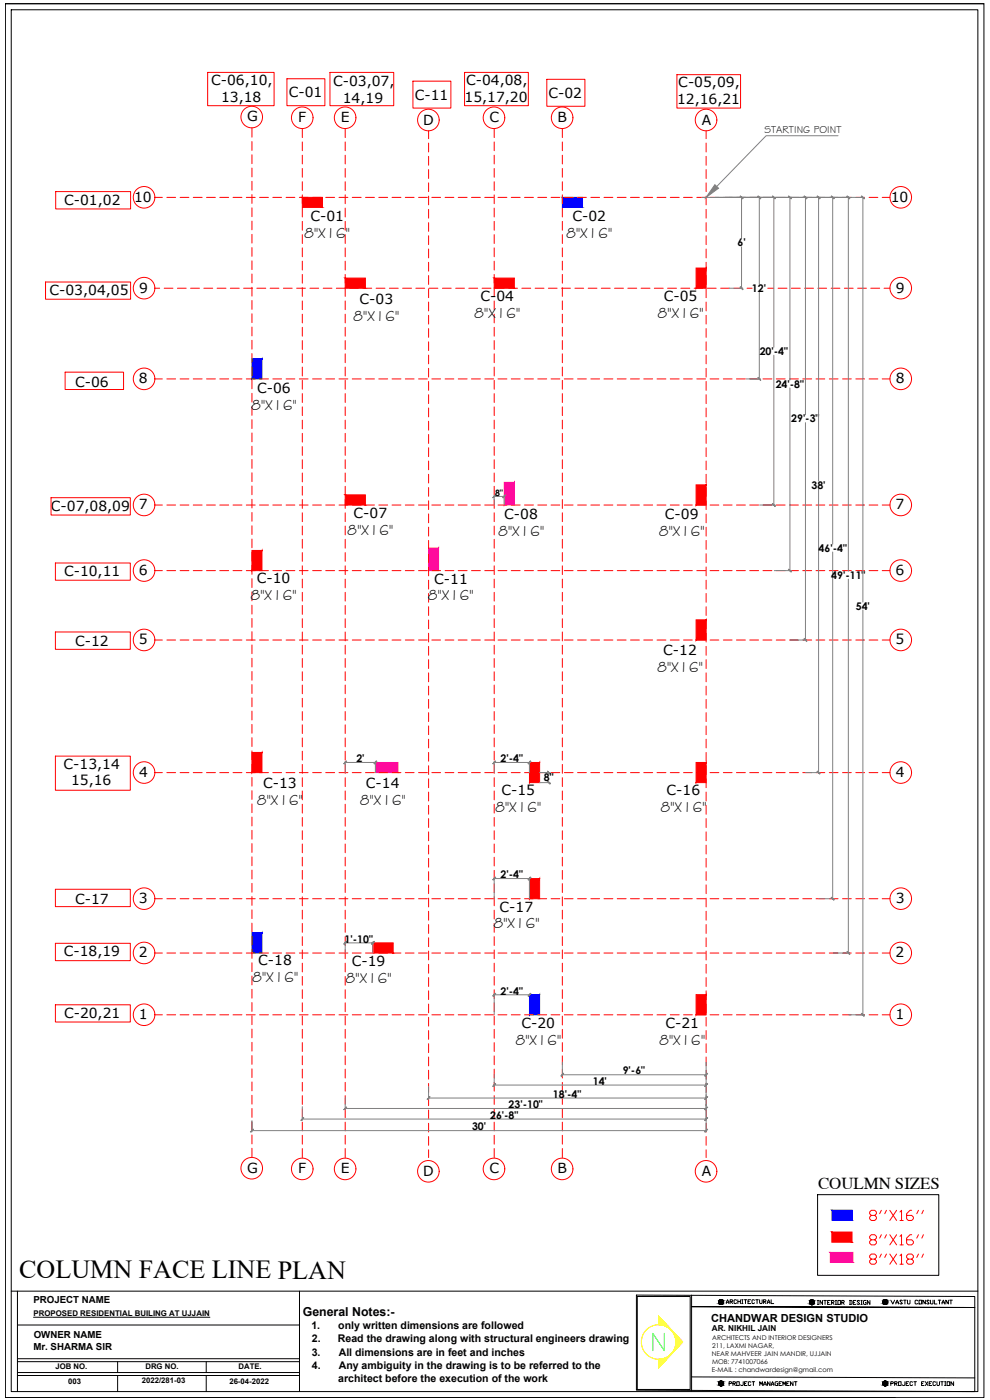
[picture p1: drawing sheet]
<svg xmlns="http://www.w3.org/2000/svg" width="297mm" height="420mm" viewBox="0 0 297 420" stroke-linecap="round" stroke-linejoin="round" font-family="sans-serif">
<defs><g id="words">
<text font-size="7.8" x="5.8" y="383.6">COLUMN FACE LINE PLAN</text>
<text font-size="5" x="245.4" y="356.7">COULMN SIZES</text>
<g font-size="4.5">
<text x="91.2" y="71.3">8&quot;X16&quot;</text>
<text x="169.9" y="71.3">8&quot;X16&quot;</text>
<text x="142.3" y="95.5">8&quot;X16&quot;</text>
<text x="197.3" y="95.5">8&quot;X16&quot;</text>
<text x="106" y="96.3">8&quot;X16&quot;</text>
<text x="75.3" y="123.1">8&quot;X16&quot;</text>
<text x="104.2" y="160.6">8&quot;X16&quot;</text>
<text x="149.5" y="160.8">8&quot;X16&quot;</text>
<text x="197.6" y="160.8">8&quot;X16&quot;</text>
<text x="75.2" y="179.9">8&quot;X16&quot;</text>
<text x="128.3" y="180.2">8&quot;X16&quot;</text>
<text x="197.1" y="201.6">8&quot;X16&quot;</text>
<text x="77.1" y="241.6">8&quot;X16&quot;</text>
<text x="108" y="241.4">8&quot;X16&quot;</text>
<text x="148.6" y="243.6">8&quot;X16&quot;</text>
<text x="198.2" y="243.6">8&quot;X16&quot;</text>
<text x="148.1" y="278.6">8&quot;X16&quot;</text>
<text x="75.7" y="294.7">8&quot;X16&quot;</text>
<text x="103.7" y="295">8&quot;X16&quot;</text>
<text x="154.6" y="313.5">8&quot;X16&quot;</text>
<text x="197.8" y="313.5">8&quot;X16&quot;</text>
</g>
<g font-size="4.2">
<text x="63.4" y="25.6">C-06,10,</text>
<text x="86.6" y="29.2">C-01</text>
<text x="99.9" y="25.9">C-03,07,</text>
<text x="124.4" y="29.9">C-11</text>
<text x="139.9" y="25.5">C-04,08,</text>
<text x="164.5" y="29.4">C-02</text>
<text x="203.5" y="26.1">C-05,09,</text>
<text x="66.3" y="30.7">13,18</text>
<text x="102.9" y="31">14,19</text>
<text x="139.4" y="30.6">15,17,20</text>
<text x="203.1" y="31.3">12,16,21</text>
<text x="74.1" y="36.5">G</text>
<text x="89.5" y="36.7">F</text>
<text x="102.3" y="36.7">E</text>
<text x="127" y="37.4">D</text>
<text x="146.9" y="36.7">C</text>
<text x="167.3" y="36.7">B</text>
<text x="210.6" y="37.4">A</text>
<text x="19.2" y="61.4">C-01,02</text>
<text x="40.2" y="60.6">10</text>
<text x="267.3" y="60.6">10</text>
<text x="93.1" y="66.3">C-01</text>
<text x="171.7" y="66.3">C-02</text>
<text x="14.8" y="88.6">C-03,04,05</text>
<text x="41.7" y="87.8">9</text>
<text x="268.8" y="87.8">9</text>
<text x="107.9" y="91.3">C-03</text>
<text x="144.1" y="90.5">C-04</text>
<text x="199.2" y="90.5">C-05</text>
<text x="22.5" y="116">C-06</text>
<text x="41.7" y="115">8</text>
<text x="77.2" y="118">C-06</text>
<text x="268.8" y="115">8</text>
<text x="15.3" y="153.3">C-07,08,09</text>
<text x="41.7" y="152.9">7</text>
<text x="106.1" y="155.5">C-07</text>
<text x="151.3" y="155.7">C-08</text>
<text x="199.5" y="155.7">C-09</text>
<text x="268.7" y="152.9">7</text>
<text x="19.2" y="172.9">C-10,11</text>
<text x="41.7" y="172.6" transform="rotate(1 41.7 172.6)">6</text>
<text x="268.7" y="172.6" transform="rotate(1 268.7 172.6)">6</text>
<text x="77" y="174.9">C-10</text>
<text x="130.3" y="175.1">C-11</text>
<text x="22.5" y="194">C-12</text>
<text x="41.6" y="193.4">5</text>
<text x="199" y="196.6">C-12</text>
<text x="268.7" y="193.4">5</text>
<text x="19.1" y="230.6">C-13,14</text>
<text x="41.7" y="233.2">4</text>
<text x="268.8" y="233.2">4</text>
<text x="21.3" y="235.7">15,16</text>
<text x="78.9" y="236.5">C-13</text>
<text x="109.8" y="236.4">C-14</text>
<text x="150.4" y="238.5">C-15</text>
<text x="200" y="238.5">C-16</text>
<text x="22.5" y="271.2">C-17</text>
<text x="41.7" y="271">3</text>
<text x="149.9" y="273.6">C-17</text>
<text x="268.8" y="271">3</text>
<text x="19.1" y="287">C-18,19</text>
<text x="41.7" y="287.3">2</text>
<text x="268.7" y="287.3">2</text>
<text x="77.5" y="289.7">C-18</text>
<text x="105.6" y="289.9">C-19</text>
<text x="19.2" y="305.5">C-20,21</text>
<text x="41.6" y="305.9" transform="rotate(1 41.6 305.9)">1</text>
<text x="268.7" y="305.9" transform="rotate(1 268.7 305.9)">1</text>
<text x="156.4" y="308.5">C-20</text>
<text x="199.7" y="308.5">C-21</text>
<text x="74.1" y="351.9">G</text>
<text x="89.5" y="352.1">F</text>
<text x="102.3" y="352.1">E</text>
<text x="127" y="352.9" transform="rotate(-1 127 352.9)">D</text>
<text x="146.9" y="352.1">C</text>
<text x="167.3" y="352.1">B</text>
<text x="210.6" y="352.9" transform="rotate(-1 210.6 352.9)">A</text>
</g>
<text font-size="3.7" x="90.8" y="394.9">General Notes:-</text>
<text font-size="3.3" x="213.4" y="396.7">CHANDWAR DESIGN STUDIO</text>
<g font-size="3.2">
<text x="221.3" y="74">6'</text>
<text x="225.6" y="87.6">12'</text>
<text x="228" y="106.5">20'-4&quot;</text>
<text x="232.7" y="116.3">24'-8&quot;</text>
<text x="237.4" y="126.8">29'-3&quot;</text>
<text x="243.5" y="146.7">38'</text>
<text x="245.6" y="165.6">46'-4&quot;</text>
<text x="249.4" y="173.7">49'-11&quot;</text>
<text x="256.8" y="183">54'</text>
<text x="106.9" y="228.8">2'</text>
<text x="150.2" y="228.8">2'-4&quot;</text>
<text x="163.2" y="234.5">8&quot;</text>
<text x="150.2" y="263.6">2'-4&quot;</text>
<text x="103.4" y="282.9">1'-10&quot;</text>
<text x="150.2" y="298.5">2'-4&quot;</text>
<text x="186.8" y="322.5">9'-6&quot;</text>
<text x="165.9" y="329.5">18'-4&quot;</text>
<text x="177.9" y="325.6">14'</text>
<text x="147.1" y="335.8">26'-8&quot;</text>
<text x="152.6" y="332.6">23'-10&quot;</text>
<text x="141.6" y="339.2">30'</text>
<text x="93.4" y="399">1.</text>
<text x="101.5" y="399">only written dimensions are followed</text>
<text x="93.5" y="406.8">3.</text>
<text x="93.6" y="402.9">2.</text>
<text x="101.4" y="402.9">Read the drawing along with structural engineers drawing</text>
<text x="101.6" y="406.8">All dimensions are in feet and inches</text>
<text x="93.6" y="410.8">4.</text>
<text x="101.6" y="410.8">Any ambiguity in the drawing is to be referred to the</text>
<text x="101.5" y="414.8">architect before the execution of the work</text>
</g>
<text font-size="3.1" x="229.3" y="39.9">STARTING POINT</text>
<g font-size="2.9">
<text x="10" y="390.9">PROJECT NAME</text>
<text x="10.1" y="401.6">OWNER NAME</text>
<text x="10" y="405.1">Mr. SHARMA SIR</text>
</g>
<text font-size="2.6" x="148.5" y="148.9">8&quot;</text>
<text font-size="2.5" x="213.6" y="399.4">AR. NIKHIL JAIN</text>
<text font-size="2.4" x="10.1" y="394.8">PROPOSED RESIDENTIAL BUILING AT UJJAIN</text>
<g font-size="2.3">
<text x="16.6" y="410.9">JOB NO.</text>
<text x="43.6" y="410.9">DRG NO.</text>
<text x="71.6" y="410.9">DATE.</text>
<text x="20.5" y="415.3">003</text>
<text x="42.5" y="415.1">2022/281-03</text>
<text x="68.8" y="415.3">26-04-2022</text>
</g>
<g font-size="2">
<text x="213.6" y="407">NEAR MAHVEER JAIN MANDIR, UJJAIN</text>
<text x="213.7" y="402.3">ARCHITECTS AND INTERIOR DESIGNERS</text>
<text x="213.7" y="404.6">211, LAXMI NAGAR,</text>
<text x="213.6" y="411.8">E-MAIL : chandwardesign@gmail.com</text>
<text x="213.6" y="409.4">MOB: 7741007066</text>
</g>
</g></defs>
<!-- layer: RV_Elevation Thin -->
<g fill="#f00" stroke="#f00" stroke-width=".3">
<path d="M90.7 59.2l6.1 3v-3zM90.7 59.2l6.1 3h-6.1z"/>
<path d="M103.6 83.5l6 3v-3zM103.6 83.5l6 3h-6z"/>
<path d="M148.3 83.5l6 3v-3zM148.3 83.5l6 3h-6z"/>
<path d="M103.6 148.5l6 3.1v-3.1zM103.6 148.5l6 3.1h-6z"/>
<path d="M75.6 165.2v6.1l3-6.1zM78.6 165.2v6.1h-3z"/>
<path d="M75.6 225.8v6.1l3-6.1zM78.6 225.8v6.1h-3z"/>
<path d="M208.9 298.5v6.1l3-6.1zM211.9 298.5v6.1h-3z"/>
<path d="M111.9 283l6.1 3v-3zM111.9 283l6.1 3h-6.1z"/>
<path d="M208.9 80.4v6.1l3-6.1zM211.9 80.4v6.1h-3z"/>
<path d="M208.9 145.5v6.1l3-6.1zM211.9 145.5v6.1h-3z"/>
<path d="M208.9 228.8v6.1l3-6.1zM211.9 228.8v6.1h-3z"/>
<path d="M208.9 186v6.1l3-6.1zM211.9 186v6.1h-3z"/>
<path d="M158.9 228.8v6.1l3-6.1zM161.9 228.8v6.1h-3z"/>
<path d="M158.9 263.7v6l3-6zM161.9 263.7v6h-3z"/>
<path d="M249.6 369.8l6 3v-3zM249.6 369.8l6 3h-6z"/>
</g>
<g fill="#00f" stroke="#00f" stroke-width=".3">
<path d="M168.7 59.2l6.1 3v-3zM168.7 59.2l6.1 3h-6.1z"/>
<path d="M75.6 107.7v6l3-6zM78.6 107.7v6h-3z"/>
<path d="M75.6 279.9v6.1l3-6.1zM78.6 279.9v6.1h-3z"/>
<path d="M158.9 298.5v6.1l3-6.1zM161.9 298.5v6.1h-3z"/>
<path d="M249.6 363.2l6.1 3v-3zM249.6 363.2l6.1 3h-6.1z"/>
</g>
<g fill="#f0f" stroke="#f0f" stroke-width=".3">
<path d="M128.6 164.4v6.9l3-6.9zM131.6 164.4v6.9h-3z"/>
<path d="M151.3 144.8v6.8l3-6.8zM154.3 144.8v6.8h-3z"/>
<path d="M112.6 228.8l6.9 3.1v-3.1zM112.6 228.8l6.9 3.1h-6.9z"/>
<path d="M249.1 375.8v3.1h6.8zM249.1 375.8h6.8v3.1z"/>
</g>
<!-- layer: dim1 -->
<g fill="none" stroke="#f00" stroke-width=".3">
<path d="M62.3 21.7h19.9v10h-19.9zM75.6 38.4v2.8M86.1 23.6h11.4v8.1h-11.4zM90.7 38.6v2.7M99 21.7h19.1v10h-19.1zM103.6 38.6v2.7M123.9 24.4h11.4v8h-11.4zM128.6 39.3v2.3M139.4 21.7h19.1v10h-19.1zM148.3 38.6v2.7M164.1 23.8h11.4v8.1h-11.4zM168.7 38.6v2.7"/>
<path d="M203.1 22.4h19.1v10h-19.1zM211.9 39.3v2.3M16.7 57.5h22.5v5.2h-22.5zM46.4 59.2h2.3M50.1 59.2h2.6M54 59.2h2.7M58 59.2h2.6M62 59.2h2.6M65.9 59.2h2.7M69.9 59.2h2.7M73.9 59.2h2.7M75.6 42.5v2.6"/>
<path d="M75.6 46.5v2.6M75.6 50.4v2.7M75.6 54.4v2.7M75.6 58.4v2.7M77.9 59.2h2.6M81.9 59.2h2.6M85.8 59.2h2.7M89.8 59.2h2.6M90.7 42.6v2.6M90.7 46.6v2.6M90.7 50.6v2.6M90.7 54.5v2.7"/>
<path d="M90.7 58.5v2.6M93.8 59.2h2.6M97.7 59.2h2.7M101.7 59.2h2.7M103.6 42.6v2.6M103.6 46.6v2.6M103.6 50.6v2.6M103.6 54.5v2.7M103.6 58.5v2.6M105.7 59.2h2.7M109.7 59.2h2.6M113.7 59.2h2.6"/>
<path d="M117.6 59.2h2.7M121.6 59.2h2.6M125.6 59.2h2.6M128.6 42.9v2.7M128.6 46.9v2.7M128.6 50.9v2.7M128.6 54.9v2.6M128.6 58.9v2.6M129.6 59.2h2.6M133.5 59.2h2.7M137.5 59.2h2.7M141.5 59.2h2.6"/>
<path d="M145.4 59.2h2.7M148.3 42.6v2.6M148.3 46.6v2.6M148.3 50.6v2.6M148.3 54.5v2.7M148.3 58.5v2.6M149.4 59.2h2.7M153.4 59.2h2.7M157.4 59.2h2.6M161.4 59.2h2.6M165.3 59.2h2.7M168.7 42.6v2.6"/>
<path d="M168.7 46.6v2.6M168.7 50.6v2.6M168.7 54.5v2.7M168.7 58.5v2.6M169.3 59.2h2.6M173.3 59.2h2.6M177.3 59.2h2.6M181.2 59.2h2.7M185.2 59.2h2.7M189.2 59.2h2.6M193.2 59.2h2.6M197.1 59.2h2.7"/>
<path d="M201.1 59.2h2.7M205.1 59.2h2.6M209.1 59.2h2.6M211.9 42.9v2.7M211.9 46.9v2.7M211.9 50.9v2.7M211.9 54.9v2.6M211.9 58.9v2.6M213 59.2h2.7M217 59.2h2.7M221 59.2h2.6M224.9 59.2h2.7"/>
<path d="M228.9 59.2h2.7M232.9 59.2h2.7M236.9 59.2h2.7M240.9 59.2h2.6M244.8 59.2h2.7M248.8 59.2h2.6M252.8 59.2h2.6M256.8 59.2h2.6M260.8 59.2h2.6M264.7 59.2h2.3M75.6 62.4v2.6M75.6 66.4v2.6"/>
<path d="M75.6 70.3v2.7M75.6 74.3v2.6M75.6 78.3v2.6M90.7 62.5v2.6M90.7 66.4v2.7M90.7 70.4v2.7M90.7 74.4v2.7M90.7 78.4v2.6M103.6 62.5v2.6M103.6 66.4v2.7M103.6 70.4v2.7M103.6 74.4v2.7"/>
<path d="M103.6 78.4v2.6M128.6 62.8v2.7M128.6 66.8v2.6M128.6 70.8v2.6M128.6 74.7v2.7M128.6 78.7v2.7M148.3 62.5v2.6M148.3 66.4v2.7M148.3 70.4v2.7M148.3 74.4v2.7M148.3 78.4v2.6M168.7 62.5v2.6"/>
<path d="M168.7 66.4v2.7M168.7 70.4v2.7M168.7 74.4v2.7M168.7 78.4v2.6M211.9 62.8v2.7M211.9 66.8v2.6M211.9 70.8v2.6M211.9 74.7v2.7M211.9 78.7v2.7M13.7 84.6h25.5v5.2h-25.5zM46.4 86.5h1.5M49.3 86.5h2.6"/>
<path d="M53.2 86.5h2.7M57.2 86.5h2.6M61.2 86.5h2.6M65.1 86.5h2.7M69.1 86.5h2.7M73.1 86.5h2.7M75.6 82.2v2.7M75.6 86.2v2.7M75.6 90.2v2.7M75.6 94.2v2.6M75.6 98.1v2.7M77.1 86.5h2.6"/>
<path d="M81.1 86.5h2.6M85 86.5h2.7M89 86.5h2.6M90.7 82.4v2.6M90.7 86.3v2.7M90.7 90.3v2.6M90.7 94.3v2.6M90.7 98.2v2.7M93 86.5h2.6M97 86.5h2.6M100.9 86.5h2.7M103.6 82.4v2.6"/>
<path d="M103.6 86.3v2.7M103.6 90.3v2.6M103.6 94.3v2.6M103.6 98.2v2.7M104.9 86.5h2.7M108.9 86.5h2.6M112.8 86.5h2.7M116.8 86.5h2.7M120.8 86.5h2.7M124.8 86.5h2.6M128.6 82.7v2.7M128.6 86.7v2.6"/>
<path d="M128.6 90.6v2.7M128.6 94.6v2.7M128.6 98.6v2.6M128.8 86.5h2.6M132.7 86.5h2.7M136.7 86.5h2.6M140.7 86.5h2.6M144.6 86.5h2.7M148.3 82.4v2.6M148.3 86.3v2.7M148.3 90.3v2.6M148.3 94.3v2.6"/>
<path d="M148.3 98.2v2.7M148.6 86.5h2.7M152.6 86.5h2.7M156.6 86.5h2.6M160.6 86.5h2.6M164.5 86.5h2.7M168.5 86.5h2.6M168.7 82.4v2.6M168.7 86.3v2.7M168.7 90.3v2.6M168.7 94.3v2.6M168.7 98.2v2.7"/>
<path d="M172.5 86.5h2.6M176.5 86.5h2.6M180.4 86.5h2.7M184.4 86.5h2.7M188.4 86.5h2.6M192.3 86.5h2.7M196.3 86.5h2.7M200.3 86.5h2.7M204.3 86.5h2.7M208.3 86.5h2.6M211.9 82.7v2.7M211.9 86.7v2.6"/>
<path d="M211.9 90.6v2.7M211.9 94.6v2.7M211.9 98.6v2.6M212.2 86.5h2.7M216.2 86.5h2.6M220.2 86.5h2.6M224.1 86.5h1.6M230.4 86.5h1.7M233.5 86.5h2.6M237.4 86.5h2.7M241.4 86.5h2.7M245.4 86.5h2.6"/>
<path d="M249.4 86.5h2.6M253.4 86.5h2.6M257.3 86.5h2.7M261.3 86.5h2.6M265.2 86.5h1.8M19.5 111.7h17.6v5.2h-17.6zM46.4 113.7h2.3M50.1 113.7h2.6M54 113.7h2.7M58 113.7h2.6M62 113.7h2.6M65.9 113.7h2.7"/>
<path d="M69.9 113.7h2.7M73.9 113.7h2.7M75.6 102.1v2.7M75.6 106.1v2.6M75.6 110.1v2.6M75.6 114.1v2.6M75.6 118v2.7M77.9 113.7h2.6M81.9 113.7h2.6M85.8 113.7h2.7M89.8 113.7h2.6M90.7 102.2v2.7"/>
<path d="M90.7 106.2v2.7M90.7 110.2v2.6M90.7 114.1v2.7M90.7 118.1v2.7M93.8 113.7h2.6M97.7 113.7h2.7M101.7 113.7h2.7M103.6 102.2v2.7M103.6 106.2v2.7M103.6 110.2v2.6M103.6 114.1v2.7M103.6 118.1v2.7"/>
<path d="M105.7 113.7h2.7M109.7 113.7h2.6M113.7 113.7h2.6M117.6 113.7h2.7M121.6 113.7h2.6M125.6 113.7h2.6M128.6 102.6v2.6M128.6 106.6v2.6M128.6 110.5v2.7M128.6 114.5v2.7M128.6 118.5v2.6M129.6 113.7h2.6"/>
<path d="M133.5 113.7h2.7M137.5 113.7h2.7M141.5 113.7h2.6M145.4 113.7h2.7M148.3 102.2v2.7M148.3 106.2v2.7M148.3 110.2v2.6M148.3 114.1v2.7M148.3 118.1v2.7M149.4 113.7h2.7M153.4 113.7h2.7M157.4 113.7h2.6"/>
<path d="M161.4 113.7h2.6M165.3 113.7h2.7M168.7 102.2v2.7M168.7 106.2v2.7M168.7 110.2v2.6M168.7 114.1v2.7M168.7 118.1v2.7M169.3 113.7h2.6M173.3 113.7h2.6M177.3 113.7h2.6M181.2 113.7h2.7M185.2 113.7h2.7"/>
<path d="M189.2 113.7h2.6M193.2 113.7h2.6M197.1 113.7h2.7M201.1 113.7h2.7M205.1 113.7h2.6M209.1 113.7h2.6M211.9 102.6v2.6M211.9 106.6v2.6M211.9 110.5v2.7M211.9 114.5v2.7M211.9 118.5v2.6M213 113.7h2.7"/>
<path d="M217 113.7h2.7M221 113.7h2.6M224.9 113.7h2.7M228.9 113.7h2.7M232.9 113.7h2.7M236.9 113.7h2.7M240.9 113.7h2.6M244.8 113.7h2.7M248.8 113.7h2.6M252.8 113.7h2.6M256.8 113.7h2.6M260.8 113.7h2.6"/>
<path d="M264.7 113.7h2.3M75.6 122v2.6M75.6 126v2.6M75.6 129.9v2.7M75.6 133.9v2.7M75.6 137.9v2.7M90.7 122.1v2.6M90.7 126.1v2.6M90.7 130.1v2.6M90.7 134v2.7M90.7 138v2.6M103.6 122.1v2.6"/>
<path d="M103.6 126.1v2.6M103.6 130.1v2.6M103.6 134v2.7M103.6 138v2.6M128.6 122.4v2.7M128.6 126.4v2.7M128.6 130.4v2.7M128.6 134.4v2.6M128.6 138.4v2.6M148.3 122.1v2.6M148.3 126.1v2.6M148.3 130.1v2.6"/>
<path d="M148.3 134v2.7M148.3 138v2.6M168.7 122.1v2.6M168.7 126.1v2.6M168.7 130.1v2.6M168.7 134v2.7M168.7 138v2.6M211.9 122.4v2.7M211.9 126.4v2.7M211.9 130.4v2.7M211.9 134.4v2.6M211.9 138.4v2.6"/>
<path d="M15.3 149.4h23.8v5.2h-23.8zM46.4 151.6h2.3M50.1 151.6h2.6M54 151.6h2.7M58 151.6h2.6M62 151.6h2.6M65.9 151.6h2.7M69.9 151.6h2.7M73.9 151.6h2.7M75.6 141.9v2.6M75.6 145.9v2.6M75.6 149.8v2.7"/>
<path d="M75.6 153.8v2.6M75.6 157.8v2.6M77.9 151.6h2.6M81.9 151.6h2.6M85.8 151.6h2.7M89.8 151.6h2.6M90.7 142v2.6M90.7 145.9v2.7M90.7 149.9v2.7M90.7 153.9v2.7M90.7 157.9v2.6M93.8 151.6h2.6"/>
<path d="M97.7 151.6h2.7M101.7 151.6h2.7M103.6 142v2.6M103.6 145.9v2.7M103.6 149.9v2.7M103.6 153.9v2.7M103.6 157.9v2.6M105.7 151.6h2.7M109.7 151.6h2.6M113.7 151.6h2.6M117.6 151.6h2.7M121.6 151.6h2.6"/>
<path d="M125.6 151.6h2.6M128.6 142.3v2.7M128.6 146.3v2.6M128.6 150.3v2.6M128.6 154.2v2.7M128.6 158.2v2.7M129.6 151.6h2.6M133.5 151.6h2.7M137.5 151.6h2.7M141.5 151.6h2.6M145.4 151.6h2.7M148.3 142v2.6"/>
<path d="M148.3 145.9v2.7M148.3 149.9v2.7M148.3 153.9v2.7M148.3 157.9v2.6M149.4 151.6h2.7M153.4 151.6h2.7M157.4 151.6h2.6M161.4 151.6h2.6M165.3 151.6h2.7M168.7 142v2.6M168.7 145.9v2.7M168.7 149.9v2.7"/>
<path d="M168.7 153.9v2.7M168.7 157.9v2.6M169.3 151.6h2.6M173.3 151.6h2.6M177.3 151.6h2.6M181.2 151.6h2.7M185.2 151.6h2.7M189.2 151.6h2.6M193.2 151.6h2.6M197.1 151.6h2.7M201.1 151.6h2.7M205.1 151.6h2.6"/>
<path d="M209.1 151.6h2.6M211.9 142.3v2.7M211.9 146.3v2.6M211.9 150.3v2.6M211.9 154.2v2.7M211.9 158.2v2.7M213 151.6h2.7M217 151.6h2.7M221 151.6h2.6M224.9 151.6h2.7M228.9 151.6h2.7M232.9 151.6h2.7"/>
<path d="M236.9 151.6h2.7M240.9 151.6h2.6M244.8 151.6h2.7M248.8 151.6h2.6M252.8 151.6h2.6M256.8 151.6h2.6M260.8 151.6h2.6M264.7 151.6h2.3M16.6 169h22.5v5.1h-22.5zM46.4 171.3h2.3M50.1 171.3h2.6M54 171.3h2.7"/>
<path d="M58 171.3h2.6M62 171.3h2.6M65.9 171.3h2.7M69.9 171.3h2.7M73.9 171.3h2.7M75.6 161.8v2.6M75.6 165.7v2.7M75.6 169.7v2.7M75.6 173.7v2.6M75.6 177.6v2.7M77.9 171.3h2.6M81.9 171.3h2.6"/>
<path d="M85.8 171.3h2.7M89.8 171.3h2.6M90.7 161.9v2.6M90.7 165.8v2.7M90.7 169.8v2.6M90.7 173.8v2.6M90.7 177.8v2.6M93.8 171.3h2.6M97.7 171.3h2.7M101.7 171.3h2.7M103.6 161.9v2.6M103.6 165.8v2.7"/>
<path d="M103.6 169.8v2.6M103.6 173.8v2.6M103.6 177.8v2.6M105.7 171.3h2.7M109.7 171.3h2.6M113.7 171.3h2.6M117.6 171.3h2.7M121.6 171.3h2.6M125.6 171.3h2.6M128.6 162.2v2.7M128.6 166.2v2.6M128.6 170.2v2.6"/>
<path d="M128.6 174.1v2.7M128.6 178.1v2.6M129.6 171.3h2.6M133.5 171.3h2.7M137.5 171.3h2.7M141.5 171.3h2.6M145.4 171.3h2.7M148.3 161.9v2.6M148.3 165.8v2.7M148.3 169.8v2.6M148.3 173.8v2.6M148.3 177.8v2.6"/>
<path d="M149.4 171.3h2.7M153.4 171.3h2.7M157.4 171.3h2.6M161.4 171.3h2.6M165.3 171.3h2.7M168.7 161.9v2.6M168.7 165.8v2.7M168.7 169.8v2.6M168.7 173.8v2.6M168.7 177.8v2.6M169.3 171.3h2.6M173.3 171.3h2.6"/>
<path d="M177.3 171.3h2.6M181.2 171.3h2.7M185.2 171.3h2.7M189.2 171.3h2.6M193.2 171.3h2.6M197.1 171.3h2.7M201.1 171.3h2.7M205.1 171.3h2.6M209.1 171.3h2.6M211.9 162.2v2.7M211.9 166.2v2.6M211.9 170.2v2.6"/>
<path d="M211.9 174.1v2.7M211.9 178.1v2.6M213 171.3h2.7M217 171.3h2.7M221 171.3h2.6M224.9 171.3h2.7M228.9 171.3h2.7M232.9 171.3h2.7M236.9 171.3h2.7M240.9 171.3h2.6M244.8 171.3h2.7M248.8 171.3h2.6"/>
<path d="M252.8 171.3h2.6M256.8 171.3h2.6M260.8 171.3h2.6M264.7 171.3h2.3M16.6 189.7h22.5v5.2h-22.5zM46.4 192.1h2.3M50.1 192.1h2.6M54 192.1h2.7M58 192.1h2.6M62 192.1h2.6M65.9 192.1h2.7M69.9 192.1h2.7"/>
<path d="M73.9 192.1h2.7M75.6 181.6v2.7M75.6 185.6v2.7M75.6 189.6v2.6M75.6 193.6v2.6M75.6 197.5v2.7M77.9 192.1h2.6M81.9 192.1h2.6M85.8 192.1h2.7M89.8 192.1h2.6M90.7 181.7v2.7M90.7 185.7v2.7"/>
<path d="M90.7 189.7v2.6M90.7 193.6v2.7M90.7 197.6v2.7M93.8 192.1h2.6M97.7 192.1h2.7M101.7 192.1h2.7M103.6 181.7v2.7M103.6 185.7v2.7M103.6 189.7v2.6M103.6 193.6v2.7M103.6 197.6v2.7M105.7 192.1h2.7"/>
<path d="M109.7 192.1h2.6M113.7 192.1h2.6M117.6 192.1h2.7M121.6 192.1h2.6M125.6 192.1h2.6M128.6 182.1v2.6M128.6 186.1v2.6M128.6 190v2.7M128.6 194v2.7M128.6 198v2.6M129.6 192.1h2.6M133.5 192.1h2.7"/>
<path d="M137.5 192.1h2.7M141.5 192.1h2.6M145.4 192.1h2.7M148.3 181.7v2.7M148.3 185.7v2.7M148.3 189.7v2.6M148.3 193.6v2.7M148.3 197.6v2.7M149.4 192.1h2.7M153.4 192.1h2.7M157.4 192.1h2.6M161.4 192.1h2.6"/>
<path d="M165.3 192.1h2.7M168.7 181.7v2.7M168.7 185.7v2.7M168.7 189.7v2.6M168.7 193.6v2.7M168.7 197.6v2.7M169.3 192.1h2.6M173.3 192.1h2.6M177.3 192.1h2.6M181.2 192.1h2.7M185.2 192.1h2.7M189.2 192.1h2.6"/>
<path d="M193.2 192.1h2.6M197.1 192.1h2.7M201.1 192.1h2.7M205.1 192.1h2.6M209.1 192.1h2.6M211.9 182.1v2.6M211.9 186.1v2.6M211.9 190v2.7M211.9 194v2.7M211.9 198v2.6M213 192.1h2.7M217 192.1h2.7"/>
<path d="M221 192.1h2.6M224.9 192.1h2.7M228.9 192.1h2.7M232.9 192.1h2.7M236.9 192.1h2.7M240.9 192.1h2.6M244.8 192.1h2.7M248.8 192.1h2.6M252.8 192.1h2.6M256.8 192.1h2.6M260.8 192.1h2.6M264.7 192.1h2.3"/>
<path d="M75.6 201.5v2.6M75.6 205.5v2.6M75.6 209.4v2.7M75.6 213.4v2.7M75.6 217.4v2.7M90.7 201.6v2.7M90.7 205.6v2.6M90.7 209.6v2.6M90.7 213.5v2.7M90.7 217.5v2.6M103.6 201.6v2.7M103.6 205.6v2.6"/>
<path d="M103.6 209.6v2.6M103.6 213.5v2.7M103.6 217.5v2.6M128.6 201.9v2.7M128.6 205.9v2.7M128.6 209.9v2.7M128.6 213.9v2.6M128.6 217.9v2.6M148.3 201.6v2.7M148.3 205.6v2.6M148.3 209.6v2.6M148.3 213.5v2.7"/>
<path d="M148.3 217.5v2.6M168.7 201.6v2.7M168.7 205.6v2.6M168.7 209.6v2.6M168.7 213.5v2.7M168.7 217.5v2.6M211.9 201.9v2.7M211.9 205.9v2.7M211.9 209.9v2.7M211.9 213.9v2.6M211.9 217.9v2.6M16.6 226.9h22.5v10.3h-22.5z"/>
<path d="M46.4 231.9h2.3M50.1 231.9h2.6M54 231.9h2.7M58 231.9h2.6M62 231.9h2.6M65.9 231.9h2.7M69.9 231.9h2.7M73.9 231.9h2.7M75.6 221.4v2.6M75.6 225.4v2.6M75.6 229.3v2.7M75.6 233.3v2.6"/>
<path d="M75.6 237.3v2.6M77.9 231.9h2.6M81.9 231.9h2.6M85.8 231.9h2.7M89.8 231.9h2.6M90.7 221.5v2.6M90.7 225.4v2.7M90.7 229.4v2.7M90.7 233.4v2.7M90.7 237.4v2.6M93.8 231.9h2.6M97.7 231.9h2.7"/>
<path d="M101.7 231.9h2.7M103.6 221.5v2.6M103.6 225.4v2.7M103.6 229.4v2.7M103.6 233.4v2.7M103.6 237.4v2.6M105.7 231.9h2.7M109.7 231.9h2.6M113.7 231.9h2.6M117.6 231.9h2.7M121.6 231.9h2.6M125.6 231.9h2.6"/>
<path d="M128.6 221.8v2.7M128.6 225.8v2.6M128.6 229.8v2.6M128.6 233.7v2.7M128.6 237.7v2.7M129.6 231.9h2.6M133.5 231.9h2.7M137.5 231.9h2.7M141.5 231.9h2.6M145.4 231.9h2.7M148.3 221.5v2.6M148.3 225.4v2.7"/>
<path d="M148.3 229.4v2.7M148.3 233.4v2.7M148.3 237.4v2.6M149.4 231.9h2.7M153.4 231.9h2.7M157.4 231.9h2.6M161.4 231.9h2.6M165.3 231.9h2.7M168.7 221.5v2.6M168.7 225.4v2.7M168.7 229.4v2.7M168.7 233.4v2.7"/>
<path d="M168.7 237.4v2.6M169.3 231.9h2.6M173.3 231.9h2.6M177.3 231.9h2.6M181.2 231.9h2.7M185.2 231.9h2.7M189.2 231.9h2.6M193.2 231.9h2.6M197.1 231.9h2.7M201.1 231.9h2.7M205.1 231.9h2.6M209.1 231.9h2.6"/>
<path d="M211.9 221.8v2.7M211.9 225.8v2.6M211.9 229.8v2.6M211.9 233.7v2.7M211.9 237.7v2.7M213 231.9h2.7M217 231.9h2.7M221 231.9h2.6M224.9 231.9h2.7M228.9 231.9h2.7M232.9 231.9h2.7M236.9 231.9h2.7"/>
<path d="M240.9 231.9h2.6M244.8 231.9h2.7M248.8 231.9h2.6M252.8 231.9h2.6M256.8 231.9h2.6M260.8 231.9h2.6M264.7 231.9h2.3M75.6 241.3v2.6M75.6 245.2v2.7M75.6 249.2v2.7M75.6 253.2v2.6M75.6 257.1v2.7"/>
<path d="M90.7 241.4v2.6M90.7 245.3v2.7M90.7 249.3v2.6M90.7 253.3v2.6M90.7 257.3v2.6M103.6 241.4v2.6M103.6 245.3v2.7M103.6 249.3v2.6M103.6 253.3v2.6M103.6 257.3v2.6M128.6 241.7v2.7M128.6 245.7v2.6"/>
<path d="M128.6 249.7v2.6M128.6 253.6v2.7M128.6 257.6v2.6M148.3 241.4v2.6M148.3 245.3v2.7M148.3 249.3v2.6M148.3 253.3v2.6M148.3 257.3v2.6M168.7 241.4v2.6M168.7 245.3v2.7M168.7 249.3v2.6M168.7 253.3v2.6"/>
<path d="M168.7 257.3v2.6M211.9 241.7v2.7M211.9 245.7v2.6M211.9 249.7v2.6M211.9 253.6v2.7M211.9 257.6v2.6M16.6 266.9h22.5v5.2h-22.5zM46.4 269.7h2.3M50.1 269.7h2.6M54 269.7h2.7M58 269.7h2.6M62 269.7h2.6"/>
<path d="M65.9 269.7h2.7M69.9 269.7h2.7M73.9 269.7h2.7M75.6 261.1v2.7M75.6 265.1v2.7M75.6 269.1v2.6M75.6 273.1v2.6M75.6 277v2.7M77.9 269.7h2.6M81.9 269.7h2.6M85.8 269.7h2.7M89.8 269.7h2.6"/>
<path d="M90.7 261.2v2.7M90.7 265.2v2.7M90.7 269.2v2.6M90.7 273.1v2.7M90.7 277.1v2.7M93.8 269.7h2.6M97.7 269.7h2.7M101.7 269.7h2.7M103.6 261.2v2.7M103.6 265.2v2.7M103.6 269.2v2.6M103.6 273.1v2.7"/>
<path d="M103.6 277.1v2.7M105.7 269.7h2.7M109.7 269.7h2.6M113.7 269.7h2.6M117.6 269.7h2.7M121.6 269.7h2.6M125.6 269.7h2.6M128.6 261.6v2.6M128.6 265.6v2.6M128.6 269.6v2.6M128.6 273.5v2.7M128.6 277.5v2.6"/>
<path d="M129.6 269.7h2.6M133.5 269.7h2.7M137.5 269.7h2.7M141.5 269.7h2.6M145.4 269.7h2.7M148.3 261.2v2.7M148.3 265.2v2.7M148.3 269.2v2.6M148.3 273.1v2.7M148.3 277.1v2.7M149.4 269.7h2.7M153.4 269.7h2.7"/>
<path d="M157.4 269.7h2.6M161.4 269.7h2.6M165.3 269.7h2.7M168.7 261.2v2.7M168.7 265.2v2.7M168.7 269.2v2.6M168.7 273.1v2.7M168.7 277.1v2.7M169.3 269.7h2.6M173.3 269.7h2.6M177.3 269.7h2.6M181.2 269.7h2.7"/>
<path d="M185.2 269.7h2.7M189.2 269.7h2.6M193.2 269.7h2.6M197.1 269.7h2.7M201.1 269.7h2.7M205.1 269.7h2.6M209.1 269.7h2.6M211.9 261.6v2.6M211.9 265.6v2.6M211.9 269.6v2.6M211.9 273.5v2.7M211.9 277.5v2.6"/>
<path d="M213 269.7h2.7M217 269.7h2.7M221 269.7h2.6M224.9 269.7h2.7M228.9 269.7h2.7M232.9 269.7h2.7M236.9 269.7h2.7M240.9 269.7h2.6M244.8 269.7h2.7M248.8 269.7h2.6M252.8 269.7h2.6M256.8 269.7h2.6"/>
<path d="M260.8 269.7h2.6M264.7 269.7h2.3M16.6 283.1h22.5v5.2h-22.5zM46.4 286h2.3M50.1 286h2.6M54 286h2.7M58 286h2.6M62 286h2.6M65.9 286h2.7M69.9 286h2.7M73.9 286h2.7M75.6 281v2.6"/>
<path d="M75.6 285v2.6M75.6 288.9v2.7M75.6 292.9v2.7M75.6 296.9v2.7M77.9 286h2.6M81.9 286h2.6M85.8 286h2.7M89.8 286h2.6M90.7 281.1v2.7M90.7 285.1v2.6M90.7 289.1v2.6M90.7 293v2.7"/>
<path d="M90.7 297v2.6M93.8 286h2.6M97.7 286h2.7M101.7 286h2.7M103.6 281.1v2.7M103.6 285.1v2.6M103.6 289.1v2.6M103.6 293v2.7M103.6 297v2.6M105.7 286h2.7M109.7 286h2.6M113.7 286h2.6"/>
<path d="M117.6 286h2.7M121.6 286h2.6M125.6 286h2.6M128.6 281.4v2.7M128.6 285.4v2.7M128.6 289.4v2.7M128.6 293.4v2.7M128.6 297.4v2.6M129.6 286h2.6M133.5 286h2.7M137.5 286h2.7M141.5 286h2.6"/>
<path d="M145.4 286h2.7M148.3 281.1v2.7M148.3 285.1v2.6M148.3 289.1v2.6M148.3 293v2.7M148.3 297v2.6M149.4 286h2.7M153.4 286h2.7M157.4 286h2.6M161.4 286h2.6M165.3 286h2.7M168.7 281.1v2.7"/>
<path d="M168.7 285.1v2.6M168.7 289.1v2.6M168.7 293v2.7M168.7 297v2.6M169.3 286h2.6M173.3 286h2.6M177.3 286h2.6M181.2 286h2.7M185.2 286h2.7M189.2 286h2.6M193.2 286h2.6M197.1 286h2.7"/>
<path d="M201.1 286h2.7M205.1 286h2.6M209.1 286h2.6M211.9 281.4v2.7M211.9 285.4v2.7M211.9 289.4v2.7M211.9 293.4v2.7M211.9 297.4v2.6M213 286h2.7M217 286h2.7M221 286h2.6M224.9 286h2.7"/>
<path d="M228.9 286h2.7M232.9 286h2.7M236.9 286h2.7M240.9 286h2.6M244.8 286h2.7M248.8 286h2.6M252.8 286h2.6M256.8 286h2.6M260.8 286h2.6M264.7 286h2.3M16.6 301.6h22.5v5.1h-22.5zM46.4 304.6h2.3"/>
<path d="M50.1 304.6h2.6M54 304.6h2.7M58 304.6h2.6M62 304.6h2.6M65.9 304.6h2.7M69.9 304.6h2.7M73.9 304.6h2.7M75.6 300.9v2.6M75.6 304.9v2.6M75.6 308.8v2.7M75.6 312.8v2.6M75.6 316.8v2.6"/>
<path d="M77.9 304.6h2.6M81.9 304.6h2.6M85.8 304.6h2.7M89.8 304.6h2.6M90.7 301v2.6M90.7 304.9v2.7M90.7 308.9v2.7M90.7 312.9v2.7M90.7 316.9v2.6M93.8 304.6h2.6M97.7 304.6h2.7M101.7 304.6h2.7"/>
<path d="M103.6 301v2.6M103.6 304.9v2.7M103.6 308.9v2.7M103.6 312.9v2.7M103.6 316.9v2.6M105.7 304.6h2.7M109.7 304.6h2.6M113.7 304.6h2.6M117.6 304.6h2.7M121.6 304.6h2.6M125.6 304.6h2.6M128.6 301.3v2.7"/>
<path d="M128.6 305.3v2.6M128.6 309.3v2.6M128.6 313.2v2.7M128.6 317.2v2.7M129.6 304.6h2.6M133.5 304.6h2.7M137.5 304.6h2.7M141.5 304.6h2.6M145.4 304.6h2.7M148.3 301v2.6M148.3 304.9v2.7M148.3 308.9v2.7"/>
<path d="M148.3 312.9v2.7M148.3 316.9v2.6M149.4 304.6h2.7M153.4 304.6h2.7M157.4 304.6h2.6M161.4 304.6h2.6M165.3 304.6h2.7M168.7 301v2.6M168.7 304.9v2.7M168.7 308.9v2.7M168.7 312.9v2.7M168.7 316.9v2.6"/>
<path d="M169.3 304.6h2.6M173.3 304.6h2.6M177.3 304.6h2.6M181.2 304.6h2.7M185.2 304.6h2.7M189.2 304.6h2.6M193.2 304.6h2.6M197.1 304.6h2.7M201.1 304.6h2.7M205.1 304.6h2.6M209.1 304.6h2.6M211.9 301.3v2.7"/>
<path d="M211.9 305.3v2.6M211.9 309.3v2.6M211.9 313.2v2.7M211.9 317.2v2.7M213 304.6h2.7M217 304.6h2.7M221 304.6h2.6M224.9 304.6h2.7M228.9 304.6h2.7M232.9 304.6h2.7M236.9 304.6h2.7M240.9 304.6h2.6"/>
<path d="M244.8 304.6h2.7M248.8 304.6h2.6M252.8 304.6h2.6M256.8 304.6h2.6M260.8 304.6h2.6M264.7 304.6h2.3M75.6 320.8v2.6M75.6 324.7v2.7M75.6 328.7v2.7M75.6 332.7v2.6M75.6 336.6v2.7M90.7 320.9v2.6"/>
<path d="M90.7 324.8v2.7M90.7 328.8v2.6M90.7 332.8v2.6M90.7 336.8v2.6M103.6 320.9v2.6M103.6 324.8v2.7M103.6 328.8v2.6M103.6 332.8v2.6M103.6 336.8v2.6M128.6 321.2v2.7M128.6 325.2v2.6M128.6 329.2v2.6"/>
<path d="M128.6 333.1v2.7M128.6 337.1v2.6M148.3 320.9v2.6M148.3 324.8v2.7M148.3 328.8v2.6M148.3 332.8v2.6M148.3 336.8v2.6M168.7 320.9v2.6M168.7 324.8v2.7M168.7 328.8v2.6M168.7 332.8v2.6M168.7 336.8v2.6"/>
<path d="M211.9 321.2v2.7M211.9 325.2v2.6M211.9 329.2v2.6M211.9 333.1v2.7M211.9 337.1v2.6M75.6 340.6v2.7M75.6 344.6v2.8M90.7 340.7v2.7M90.7 344.7v2.7M103.6 340.7v2.7M103.6 344.7v2.7M128.6 341.1v2.6"/>
<path d="M128.6 345.1v2.3M148.3 340.7v2.7M148.3 344.7v2.7M168.7 340.7v2.7M168.7 344.7v2.7M211.9 341.1v2.6M211.9 345.1v2.3"/>
<circle cx="75.5" cy="35.1" r="3.2"/>
<circle cx="90.7" cy="35.3" r="3.2"/>
<circle cx="103.6" cy="35.3" r="3.2"/>
<circle cx="128.5" cy="36" r="3.2"/>
<circle cx="148.2" cy="35.3" r="3.2"/>
<circle cx="168.7" cy="35.3" r="3.2"/>
<circle cx="211.8" cy="36" r="3.2"/>
<circle cx="43.2" cy="59.2" r="3.2"/>
<circle cx="270.3" cy="59.2" r="3.2"/>
<circle cx="43.2" cy="86.5" r="3.2"/>
<circle cx="270.3" cy="86.5" r="3.2"/>
<circle cx="43.2" cy="113.7" r="3.2"/>
<circle cx="270.3" cy="113.7" r="3.2"/>
<circle cx="43.2" cy="151.5" r="3.2"/>
<circle cx="270.3" cy="151.5" r="3.2"/>
<circle cx="43.2" cy="171.2" r="3.2"/>
<circle cx="270.3" cy="171.2" r="3.2"/>
<circle cx="43.2" cy="192.1" r="3.2"/>
<circle cx="270.3" cy="192.1" r="3.2"/>
<circle cx="43.2" cy="231.9" r="3.2"/>
<circle cx="270.3" cy="231.9" r="3.2"/>
<circle cx="43.2" cy="269.7" r="3.2"/>
<circle cx="270.3" cy="269.7" r="3.2"/>
<circle cx="43.2" cy="286" r="3.2"/>
<circle cx="270.3" cy="286" r="3.2"/>
<circle cx="43.2" cy="304.5" r="3.2"/>
<circle cx="270.3" cy="304.5" r="3.2"/>
<circle cx="75.5" cy="350.6" r="3.2"/>
<circle cx="90.7" cy="350.8" r="3.2"/>
<circle cx="103.6" cy="350.8" r="3.2"/>
<circle cx="128.5" cy="351.5" r="3.2"/>
<circle cx="148.2" cy="350.8" r="3.2"/>
<circle cx="168.7" cy="350.8" r="3.2"/>
<circle cx="211.8" cy="351.5" r="3.2"/>
</g>
<!-- layer: RV_Hatch -->
<g fill="none" stroke="#808080" stroke-width=".3">
<path d="M251.4 40.7h-21.5l-14.9 15.3M148.3 148.6v3M148.3 149h3M151.3 148.6v3M103.6 228.4v3.5M103.6 228.8h9M112.6 228.4v3.5M148.3 228.8h10.6M148.3 228.4v3.5M158.9 228.4v3.5M161.9 231.9h3.1M161.9 234.9h3.1"/>
<path d="M164.7 231.9v.3M164.7 234.6v.3M148.3 263.3v6.4M148.3 263.7h10.6M158.9 263.3v6.4M103.6 282.6v3.4M103.6 283h8.3M111.9 282.6v3.4M148.3 298.2v6.4M148.3 298.5h10.6v.4"/>
</g>
<!-- layer: 0 -->
<g fill="#808080" stroke="#808080" stroke-width=".3">
<path d="M112.2 229.2l.8-.8zM113 228.4l-.7 .8z"/>
<path d="M103.9 228.4l-.7 .8zM103.9 228.4l-.7 .8z"/>
<path d="M111.5 283.3l.8-.8zM112.3 282.5l-.7 .9z"/>
<path d="M103.9 282.5l-.7 .9zM103.2 283.3l.7-.8z"/>
<path d="M150.9 149.3l.7-.7zM151.6 148.6l-.7 .8z"/>
<path d="M148.6 148.6l-.7 .8zM148.6 148.6l-.7 .8z"/>
<path d="M148.6 228.4l-.7 .8zM148.6 228.4l-.7 .8z"/>
<path d="M158.4 229.2l.8-.8zM159.2 228.4l-.7 .8z"/>
<path d="M148.6 263.2l-.7 .9zM148.6 263.2l-.7 .9z"/>
<path d="M159.2 263.2l-.7 .9zM159.2 263.2l-.7 .9z"/>
<path d="M158.4 298.9l.8-.8zM159.2 298.1l-.7 .9z"/>
<path d="M148.6 298.1l-.7 .9zM147.9 298.9l.7-.8z"/>
<path d="M222.1 58.9l.8 .7zM222.2 58.8l.7 .8z"/>
<path d="M222.2 86.1l.7 .7zM222.1 86.2l.8 .6z"/>
<path d="M164.3 231.5l.8 .7zM164.3 231.5l.8 .7z"/>
<path d="M164.3 234.5l.8 .7zM164.3 234.5l.8 .7z"/>
<path d="M227.4 58.9l.8 .7zM227.4 58.9l.8 .7z"/>
<path d="M227.5 113.3l.7 .8zM227.4 113.4l.8 .7z"/>
<path d="M231.8 58.9l.8 .7zM231.8 58.9l.8 .7z"/>
<path d="M231.8 151.1l.8 .8zM231.8 151.2l.8 .7z"/>
<path d="M236.6 58.9l.8 .7zM236.7 58.8l.7 .8z"/>
<path d="M236.7 170.8l.7 .8zM236.6 170.9l.8 .7z"/>
<path d="M241.2 58.9l.9 .7zM241.3 58.8l.8 .8z"/>
<path d="M241.3 191.7l.8 .7zM241.2 191.7l.9 .7z"/>
<path d="M245.2 58.9l.8 .7zM245.2 58.9l.8 .7z"/>
<path d="M245.3 231.5l.7 .7zM245.2 231.5l.8 .7z"/>
<path d="M249.4 58.9l.9 .7zM249.5 58.8l.8 .8z"/>
<path d="M249.5 269.3l.8 .8zM249.4 269.4l.9 .7z"/>
<path d="M254.1 58.9l.9 .7zM254.1 58.9l.9 .7z"/>
<path d="M254.2 285.6l.8 .8zM254.1 285.7l.9 .7z"/>
<path d="M258.5 58.9l.7 .8zM258.6 58.8l.7 .8z"/>
<path d="M258.6 304.1l.7 .8zM258.5 304.2l.7 .8z"/>
<path d="M211.4 322.9l.8-.8zM212.2 322.1l-.7 .9z"/>
<path d="M169.1 322.1l-.7 .9zM169.1 322.1l-.7 .9z"/>
<path d="M211.4 326l.8-.8zM212.2 325.2l-.7 .9z"/>
<path d="M148.6 325.2l-.7 .9zM148.6 325.2l-.7 .9z"/>
<path d="M211.4 329.9l.8-.7zM212.2 329.2l-.7 .8z"/>
<path d="M128.9 329.2l-.6 .8zM128.2 329.9l.7-.7z"/>
<path d="M212.2 332.2l-.8 .8zM212.2 332.2l-.7 .9z"/>
<path d="M103.9 332.2l-.7 .9zM103.9 332.2l-.7 .8z"/>
<path d="M212.2 335.4l-.7 .9zM212.2 335.4l-.7 .9z"/>
<path d="M91 335.4l-.6 .9zM91 335.4l-.6 .9z"/>
<path d="M211.4 339.7l.8-.8zM212.2 338.9l-.7 .8z"/>
<path d="M75.9 338.9l-.6 .8zM75.9 338.9l-.6 .8z"/>
</g>
<!-- layer: dim -->
<g fill="none" stroke="#808080" stroke-width=".3">
<path d="M210.6 59.2h48.7M222.5 59.2v12.4M227.8 59.2v26.1M232.2 59.2v45M237 59.2v54.9M241.7 59.2v65.3M245.6 59.2v85.2M249.8 59.2v104.1M254.5 59.2v112.2M258.9 59.2v121.5M222.5 74.1v12.4M218.7 86.5h4.2"/>
<path d="M227.8 87.6v26.1M223.9 113.7h4.3M232.2 106.6v45M237 116.4v54.9M241.7 126.8v65.3M227.9 151.6h4.7M245.6 146.7v85.2M232.3 171.3h5.1M249.8 165.7v104M254.5 173.8v112.2M237.1 192.1h4.9M258.9 183.1v121.5"/>
<path d="M241.8 231.9h4.2M245.7 269.7h4.5M250 286h4.9M168.7 318.7v4.2M211.9 318.7v21M254.7 304.6h4.6M75.6 336.3v3.4M75.6 339.3h136.3M90.7 332.1v4.1M90.7 335.8h121.2M103.6 329.4v3.7M103.6 332.7h108.3"/>
<path d="M128.6 326.2v3.7M128.6 329.5h83.3M148.3 322.4v3.6M148.3 325.6h63.6M168.7 322.6h43.2"/>
</g>
<!-- layer: RV_Electrical -->
<g fill="none" stroke="#000" stroke-width=".3">
<path d="M1.6 1.1h293.6v418.4h-293.6zM3.4 2.9h290v414.7h-290zM295.2 1.1h-293.6v418.4h267M3.4 387.5h290M5.2 387.5v30.1M5.2 397.7h84.7M10.1 395.3h52.9M89.9 387.5v30.1M191 388.7l101.5 .4v28.5l-101.5-.4zM191.2 389.1h15.9v27.9h-15.9zM207.5 392.1l85 .3-85-.3M207.5 388.7v28.7"/>
<path d="M217.9 391.2l.4-1.1 .4 1.1M217.9 390.8h.8M219.1 390.6h.6l.2-.4-.8-.1v1.1M219.3 390.6l.6 .6M221 390.2l-.2-.1-.6 .1 .2 1 .6-.2M221.4 390.1v1.1M221.4 390.6h.8M222.2 390.1v1.1M222.5 390.1h.4M222.5 391.2h.4M222.7 390.1v1.1M223.3 390.1h.8"/>
<path d="M223.7 390.1v1.1M224.4 390.6h.4M225.2 390.1h-.8v1.1h.8M226.4 390.2l-.2-.1-.6 .1 .2 1 .6-.2M226.8 390.1h.7M227.1 390.1v1.1M227.9 390.1v.9l.2 .2 .6-.2v-.9M229.1 390.6h.5l.2-.4-.7-.1v1.1M229.3 390.6l.5 .6M230.2 391.2l.4-1.1 .4 1.1M230.2 390.8h.8M231.4 390.1v1.1h.7"/>
<path d="M245.3 390.3h.3M245.3 391.5h.3M245.4 390.3v1.2M246.8 390.3v1.2l-.8-1.2v1.2M247.2 390.3h.7M247.6 390.3v1.2M248.3 390.9h.4M249.1 390.3h-.8v1.2h.8M249.5 390.9h.5l.3-.4-.8-.2v1.2M249.7 390.9l.6 .6M250.6 390.3h.4M250.6 391.5h.4"/>
<path d="M250.8 390.3v1.2M251.4 390.3h.8v1.2h-.8zM252.5 390.9h.6l.2-.4-.2-.2h-.6v1.2M252.8 390.9l.5 .6M254.9 390.3l.7 .2v.8l-.7 .2M255 390.3v1.2M256 390.9h.4M256.8 390.3h-.8v1.2h.8M257.9 390.5l-.1-.2-.6 .2 .7 .8-.1 .2-.6-.2M258.3 390.3h.4M258.3 391.5h.4M258.5 390.3v1.2"/>
<path d="M259.9 390.3h-.6l-.2 .2v.8l.2 .2h.6v-.6h-.2M261 390.3v1.2l-.7-1.2v1.2M267.3 390.2l.6 1.1 .5-1.1M268.8 391.3l.4-1.1 .4 1.1M268.8 391h.8M270.7 390.4l-.5-.2-.2 .2 .7 .8-.2 .1-.5-.1M271.1 390.2h.8M271.5 390.2v1.1M272.3 390.2v1l.2 .1 .5-.1v-1M275.4 390.4l-.2-.2-.6 .2v.8l.2 .1 .6-.1M275.7 390.2h.8v1.1h-.8zM277.7 390.2v1.1l-.8-1.1v1.1"/>
<path d="M278.8 390.4l-.6-.2-.2 .2 .8 .8-.2 .1-.6-.1M279.2 390.2v1l.2 .1 .5-.1v-1M280.4 390.2v1.1h.7M281.5 390.2h.8M281.9 390.2v1.1M282.6 391.3l.4-1.1 .4 1.1M282.6 391h.8M284.6 390.2v1.1l-.8-1.1v1.1M284.9 390.2h.8M285.3 390.2v1.1M5.2 407.8h84.7M5.2 408.7h84.7"/>
<path d="M5.2 411.9h84.7M5.2 412.8h84.7M35.3 408.7v3.2M35.3 412.8v4.8M61.9 408.7v3.2M61.9 412.8v4.8M207.5 413.2l85 .3M218.8 415.2h.5l.2-.4-.7-.1v1.1M219.9 415.2h.6l.2-.4-.8-.1v1.1M220.1 415.2l.6 .6M221.1 414.7h.7v1.1h-.7zM223 414.7v.9l-.2 .2-.6-.2"/>
<path d="M223.4 415.2h.4M224.1 414.7h-.7v1.1h.7M225.3 414.8l-.2-.1-.6 .1 .2 1 .6-.2M225.7 414.7h.7M226 414.7v1.1M228 415.8v-1.1l.4 .7 .4-.7v1.1M229.1 415.8l.4-1.1 .4 1.1M229.1 415.4h.8M231 414.7v1.1l-.7-1.1v1.1M231.4 415.8l.4-1.1 .4 1.1M231.4 415.4h.8M233.3 414.7l-.7 .1v.8l.7 .2v-.6h-.1"/>
<path d="M233.8 415.2h.3M234.5 414.7h-.7v1.1h.7M234.9 415.8v-1.1l.4 .7 .4-.7v1.1M236 415.2h.4M236.8 414.7h-.8v1.1h.8M237.9 414.7v1.1l-.7-1.1v1.1M238.3 414.7h.8M238.7 414.7v1.1M267.3 415.2h.6l.1-.4-.7-.1v1.1M268.4 415.2h.6l.2-.4-.8-.1v1.1M268.6 415.2l.6 .6M269.6 414.7h.8v1.1h-.8z"/>
<path d="M271.5 414.7v.9l-.2 .2-.6-.2M271.9 415.2h.4M272.7 414.7h-.8v1.1h.8M273.8 414.8l-.2-.1-.6 .1v.8l.2 .2 .6-.2M274.2 414.7h.8M274.6 414.7v1.1M276.5 415.2h.4M277.3 414.7h-.8v1.1h.8M277.7 414.7l.7 1.1M278.4 414.7l-.7 1.1M278.8 415.2h.4M279.6 414.7h-.8v1.1h.8"/>
<path d="M280.7 414.8l-.2-.1-.6 .1v.8l.2 .2 .6-.2M281.1 414.7l.2 1.1 .6-.2v-.9M282.3 414.7h.7M282.6 414.7v1.1M283.4 415.8h.4M283.4 414.7h.4M283.6 414.7v1.1M284.2 414.7h.7v1.1h-.7zM286.1 414.7v1.1l-.8-1.1v1.1"/>
</g>
<g fill="#000" stroke="#000" stroke-width=".3">
<path d="M216.3 390h.3zM216.1 390h.5z"/>
<path d="M216.1 390l.6 .1zM216 390.1h.7z"/>
<path d="M216.1 391.5h.5zM216.1 391.5h.3z"/>
<path d="M216 390.1l.8 .1zM215.9 390.2h.9z"/>
<path d="M216 391.4h.7zM216 391.4l.6 .1z"/>
<path d="M215.9 390.2h1zM215.8 390.2h1.1z"/>
<path d="M215.9 391.3h.9zM215.9 391.3l.8 .1z"/>
<path d="M215.8 390.2l1.2 .2zM215.8 390.2l1.2 .2h-1.3z"/>
<path d="M215.8 391.3h1.1zM215.8 391.3h1z"/>
<path d="M215.7 390.4l1.3 .1zM215.7 390.4l1.3 .1z"/>
<path d="M215.7 391.1h1.3zM215.7 391.1l1.2 .2z"/>
<path d="M215.7 390.5l1.4 .1zM215.7 390.5l1.4 .1z"/>
<path d="M215.7 391h1.3zM215.7 391l1.3 .1z"/>
<path d="M215.6 390.6l1.5 .2zM215.6 390.6l1.5 .2z"/>
<path d="M215.6 390.9h1.5zM215.6 390.9l1.4 .1z"/>
<path d="M215.6 390.8h1.5zM215.6 390.8l1.5 .1z"/>
<path d="M243.5 390.1h.3zM243.4 390.1h.4z"/>
<path d="M243.4 390.1l.6 .1zM243.3 390.2h.7z"/>
<path d="M243.4 391.6h.4zM243.4 391.6h.3z"/>
<path d="M243.3 390.2h.7zM243.1 390.2h.9z"/>
<path d="M243.3 391.5h.7zM243.3 391.5l.5 .1z"/>
<path d="M243.1 390.2l1.1 .1zM243.1 390.2l1.1 .1z"/>
<path d="M243.1 391.4h.9zM243.1 391.4l.9 .1z"/>
<path d="M243.1 390.3l1.1 .2zM243.1 390.3l1.1 .2h-1.2z"/>
<path d="M243.1 391.3h1.1zM243.1 391.3l.9 .1z"/>
<path d="M243 390.5l1.3 .1zM243 390.5l1.3 .1z"/>
<path d="M243 391.2h1.2zM243 391.2l1.2 .1z"/>
<path d="M242.9 390.6l1.4 .1zM242.9 390.6l1.4 .1z"/>
<path d="M242.9 391.1h1.4zM242.9 391.1l1.3 .1z"/>
<path d="M242.9 390.7l1.4 .1zM242.9 390.7l1.4 .1z"/>
<path d="M242.9 390.8l1.4 .2zM242.9 390.8l1.4 .2z"/>
<path d="M242.9 391h1.4zM242.9 391l1.4 .1z"/>
<path d="M265.5 390h.3zM265.4 390h.4z"/>
<path d="M265.4 390l.5 .1zM265.3 390.1h.6z"/>
<path d="M265.4 391.5h.4zM265.4 391.5h.3z"/>
<path d="M265.3 390.1l.8 .1zM265.2 390.2h.9z"/>
<path d="M265.3 391.4h.6zM265.3 391.4l.5 .1z"/>
<path d="M265.2 390.2h.9zM265.1 390.2h1z"/>
<path d="M265.2 391.3h.9zM265.2 391.3l.7 .1z"/>
<path d="M265.1 390.2l1.1 .2zM265.1 390.2l1.1 .2h-1.2z"/>
<path d="M265.1 391.3h1zM265.1 391.3h1z"/>
<path d="M265 390.4l1.3 .1zM265 390.4l1.3 .1h-1.4z"/>
<path d="M265 391.1h1.2zM265 391.1l1.1 .2z"/>
<path d="M264.9 390.5l1.4 .1zM264.9 390.5l1.4 .1z"/>
<path d="M264.9 391h1.4zM264.9 391l1.3 .1z"/>
<path d="M264.9 390.6l1.4 .2zM264.9 390.6l1.4 .2z"/>
<path d="M264.9 390.8l1.4 .1zM264.9 390.8l1.4 .1z"/>
<path d="M264.9 390.9h1.4zM264.9 390.9l1.4 .1z"/>
<path d="M216.3 414.5h.3zM216.1 414.5h.5z"/>
<path d="M216.1 414.5h.6zM216 414.5h.7z"/>
<path d="M216.1 415.9h.5zM216.1 415.9h.3z"/>
<path d="M216 414.5l.8 .1zM216 414.5l.8 .1z"/>
<path d="M216 415.9h.7zM216 415.9h.6z"/>
<path d="M215.9 414.6l1 .1zM215.8 414.7h1.1z"/>
<path d="M215.9 415.8h.9zM215.9 415.8l.8 .1z"/>
<path d="M215.8 414.7l1.2 .1zM215.8 414.7l1.2 .1z"/>
<path d="M215.8 415.7h1.1zM215.8 415.7l1 .1z"/>
<path d="M215.7 414.8l1.3 .1zM215.7 414.8l1.3 .1z"/>
<path d="M215.7 415.6h1.3zM215.7 415.6l1.2 .1z"/>
<path d="M215.7 414.9l1.4 .2zM215.7 414.9l1.4 .2z"/>
<path d="M215.7 415.5h1.3zM215.7 415.5l1.3 .1z"/>
<path d="M215.6 415.1l1.5 .1v-.1zM215.6 415.1l1.5 .1h-1.5z"/>
<path d="M215.6 415.3h1.5zM215.6 415.3l1.4 .2z"/>
<path d="M215.6 415.2h1.5zM215.6 415.2l1.5 .1z"/>
<path d="M265.5 414.5h.3zM265.4 414.5h.4z"/>
<path d="M265.4 414.5h.5zM265.3 414.5h.6z"/>
<path d="M265.4 415.9h.4zM265.4 415.9h.3z"/>
<path d="M265.3 414.5l.8 .1zM265.2 414.6h.9z"/>
<path d="M265.3 415.9h.6zM265.3 415.9h.5z"/>
<path d="M265.2 414.6l.9 .1zM265.2 414.6l.9 .1z"/>
<path d="M265.2 415.8h.9zM265.2 415.8l.7 .1z"/>
<path d="M265.1 414.7l1.1 .1zM265.1 414.7l1.1 .1z"/>
<path d="M265.1 415.7h1zM265.1 415.7l1 .1z"/>
<path d="M265 414.8l1.3 .1zM265 414.8l1.3 .1h-1.4z"/>
<path d="M265 415.6h1.2zM265 415.6l1.1 .1z"/>
<path d="M264.9 414.9l1.4 .2zM264.9 414.9l1.4 .2z"/>
<path d="M264.9 415.5h1.4zM264.9 415.5l1.3 .1z"/>
<path d="M264.9 415.1l1.4 .1zM264.9 415.1l1.4 .1z"/>
<path d="M264.9 415.2l1.4 .1v-.1zM264.9 415.2l1.4 .1h-1.4z"/>
<path d="M264.9 415.3h1.4zM264.9 415.3l1.4 .2z"/>
</g>
<g fill="none" stroke="#ff0" stroke-width=".3">
<path d="M197.6 396.9l1-.9-1 1.1M197.6 396.7l.9-.8-.9 .9M197.6 396.2l.6-.6-.6 .7M197.6 396l.5-.5-.5 .5M197.6 395v.2M197.7 395.1l-.1 .1M197.8 395.2l-.2 .1M197.8 395.2l-.2 .2M197.9 395.2l-.3 .3M197.9 395.3l-.3 .3M197.9 395.4l-.3 .4M198 395.4l-.4 .5"/>
<path d="M198.1 397.6l1.1-.9-1 .9M198.2 395.7l-.6 .6M198.3 395.7l-.7 .7M198.3 395.8l-.7 .7M198.4 395.8l-.8 .8M198.7 397.7l.8-.7-.8 .7M198.7 396.1l-1.1 1M198.7 396.2l-1.1 1.1M198.7 396.2l-1.1 1.2M198.8 397.7l.7-.6-.6 .6M198.8 396.3l-1.2 1.1M198.8 396.3l-1.2 1.3v-2.6l7.2 7.8-7.2 7.8v-2.7"/>
<path d="M198.9 396.3l-1.3 1.3M199 396.4l-1.2 1.2M199 396.5l-1.1 1.1M199 396.6l-1 1M199.1 396.6l-1 1M199.2 397.8l.6-.5-.6 .5M199.2 396.8l-.8 .9M199.3 396.8l-.8 .9M199.4 396.8l-.8 .9M199.6 397.1l-.6 .7M199.7 397.2l-.6 .6M199.8 397.4l-.5 .5 .5-.5"/>
<path d="M199.9 397.4l-.5 .5M199.9 397.5l-.3 .5M200.1 397.6l-.4 .4M200.1 397.7l-.3 .3M200.1 397.7l-.3 .4M200.2 397.8l-.3 .3M200.3 397.9l-.3 .3M200.3 397.9l-.2 .3M200.4 397.9l-.3 .3M200.4 398l-.2 .2M200.5 398l-.3 .3M200.5 398.1l-.2 .2"/>
<path d="M200.6 398.2l-.3 .2M200.6 398.2l-.2 .2 .2-.2M200.7 398.3l-.2 .2M200.7 398.3v.3M200.9 398.5v.3M201 398.7v.1M201.1 398.9v.1M201.1 398.8l-.1 .1M201.2 398.9v.1M201.3 399h-.1M201.4 399.2l.1 .1M201.4 399l-.2 .1"/>
<path d="M201.4 399l-.1 .1M201.6 399.2l-.1 .1M201.6 399.3l-.1 .1M201.7 399.3l-.1 .1M201.7 399.4h.1M201.8 399.5l-.1 .1M201.8 399.5v.2l.1-.1M201.9 399.9l.2-.1-.1 .1M201.9 399.6l-.1 .1M202 399.7l-.2 .1M202 399.7l-.1 .2M202.1 399.9l-.1 .2"/>
<path d="M202.3 399.9l-.3 .2M202.3 400l-.2 .2M197.6 407.9v.1M197.7 407.9l-.1 .2M197.8 407.9l-.2 .2M197.9 407.9l-.3 .4M198 407.9l-.4 .5M198.1 407.9l-.5 .5M198.3 407.9l-.7 .7M198.4 407.9l-.8 .8M198.5 407.9l-.9 .9M198.7 407.9l-1.1 1"/>
<path d="M198.7 409.4l-1.1 1.1M198.8 407.8l-1.2 1.2M199 407.7l-1.4 1.5M199.2 407.7l-1.6 1.6M199.3 407.6l-1.7 1.8M199.4 407.6l-1.8 1.9M199.6 407.6l-2 1.9M199.8 407.5l-2.2 2.1M199.9 407.4l-2.3 2.3M200 408l-2.4 2.4M200.1 407.3l-2.5 2.5M200.3 407.1l-2.7 2.8"/>
<path d="M200.6 407l-3 3M201.2 406.6l-3.6 3.7M202.1 405.3l2.7-2.7-2.8 2.9M202.2 400.4l.3-.2-.3 .2M202.3 400.6l.3-.2-.3 .3M202.3 404.9l2.4-2.3-2.5 2.5M202.3 400.1l-.2 .1M202.4 400.1l-.2 .2M202.5 400.2l-.2 .3M202.6 405.2l-5 5M202.7 400.4l-.3 .4 .3-.3M202.7 402l.8-.7-.8 .8"/>
<path d="M202.7 403.6l1.5-1.5-1.5 1.6M202.8 400.5l-.4 .4M202.8 402.4l.9-.9-.9 1M202.8 402.8l1.1-1.1-1.1 1.2M202.8 400.6l-.3 .4M202.9 400.7l-.4 .4M203 400.7l-.4 .5M203 400.8l-.4 .5M203.1 400.9l-.5 .4M203.2 401l-.6 .4M203.3 401l-.6 .6M203.3 401.1l-.6 .6"/>
<path d="M203.4 401.1l-.7 .7M203.4 401.2l-.7 .7 .7-.7M203.6 401.4l-.8 .8M203.6 401.4l-.8 .9M203.7 401.5l-.9 .9M203.8 401.6l-1 1M203.8 401.7l-1 1M203.8 403.9l-6.2 6.2M203.9 401.8l-1.1 1.2M204 401.8l-1.2 1.3M204 401.9l-1.2 1.3M204.1 401.9l-1.3 1.4"/>
<path d="M204.1 402l-1.4 1.4M204.2 402.1l-1.5 1.4M204.3 402.2l-1.6 1.6M204.4 402.2l-1.8 1.8M204.4 402.3l-1.8 1.8M204.5 402.3l-1.9 2M204.5 402.4l-2 2.1M204.6 402.5l-2.2 2.1M204.6 402.5l-2.2 2.3M204.8 402.7l-3 3.1"/>
<circle cx="197.6" cy="402.8" r="5.2"/>
</g>
<path d="M199.3 400.1v5.3l-3.4-5.3v5.3" fill="none" stroke="#0f0" stroke-width=".3"/>
<!-- layer: RV_Elevation Thin -->
<g fill="none" stroke="#f00" stroke-width=".3">
<path d="M261.4 364.8l-.5-.5v-.6l.5-.5h1.1l.5 .5v.6l-.5 .5h-1.1l-.5 .5v.5l.5 .5h1.1l.5-.5v-.5l-.5-.5M261.4 372.1l-.5-.5v-.5l.5-.5h1.1l.5 .5v.5l-.5 .5h-1.1l-.5 .5v.5l.5 .5h1.1l.5-.5v-.5l-.5-.5M261.4 377.9l-.5-.5v-.5l.5-.5h1.1l.5 .5v.5l-.5 .5h-1.1l-.5 .5v.5l.5 .5h1.1l.5-.5v-.5l-.5-.5M264.4 363.2l-.5 1.1M264.4 370.6l-.5 1M264.4 376.4l-.5 1M266 363.2l-.5 1.1M266 370.6l-.5 1M266 376.4l-.5 1M267 363.2l2 3.1M267 370.6l2 3M267 376.4l2 3"/>
<path d="M269 363.2l-2 3.1M269 370.6l-2 3M269 376.4l-2 3M270 363.7l.5-.5v3.1M270 371.1l.5-.5v3M270 376.9l.5-.5v3M270 366.3h1M270 373.6h1M270 379.4h1M272.5 377.9l-.5-.5v-.5l.5-.5h1l.6 .5v.5l-.6 .5h-1l-.5 .5v.5l.5 .5h1l.6-.5v-.5l-.6-.5M273.5 363.2h-.5l-1 1.1v1.5l.5 .5h1l.6-.5v-.5l-.6-.5h-1.5M273.5 370.6h-.5l-1 1v1.5l.5 .5h1l.6-.5v-.5l-.6-.5h-1.5"/>
<path d="M275.6 363.2l-.5 1.1M275.6 370.6l-.5 1M275.6 376.4l-.5 1M277.1 363.2l-.5 1.1M277.1 370.6l-.5 1M277.1 376.4l-.5 1"/>
</g>
<!-- layer: RV_Hatch -->
<path d="M245.3 358.5h36.4v24.2h-36.4z" fill="none" stroke="#000" stroke-width=".3"/>
<path d="M214.5 55.4l1.1 1.1-3.7 2.7z" fill="#808080" stroke="#808080" stroke-width=".3"/>
<use href="#words"/>
</svg>
